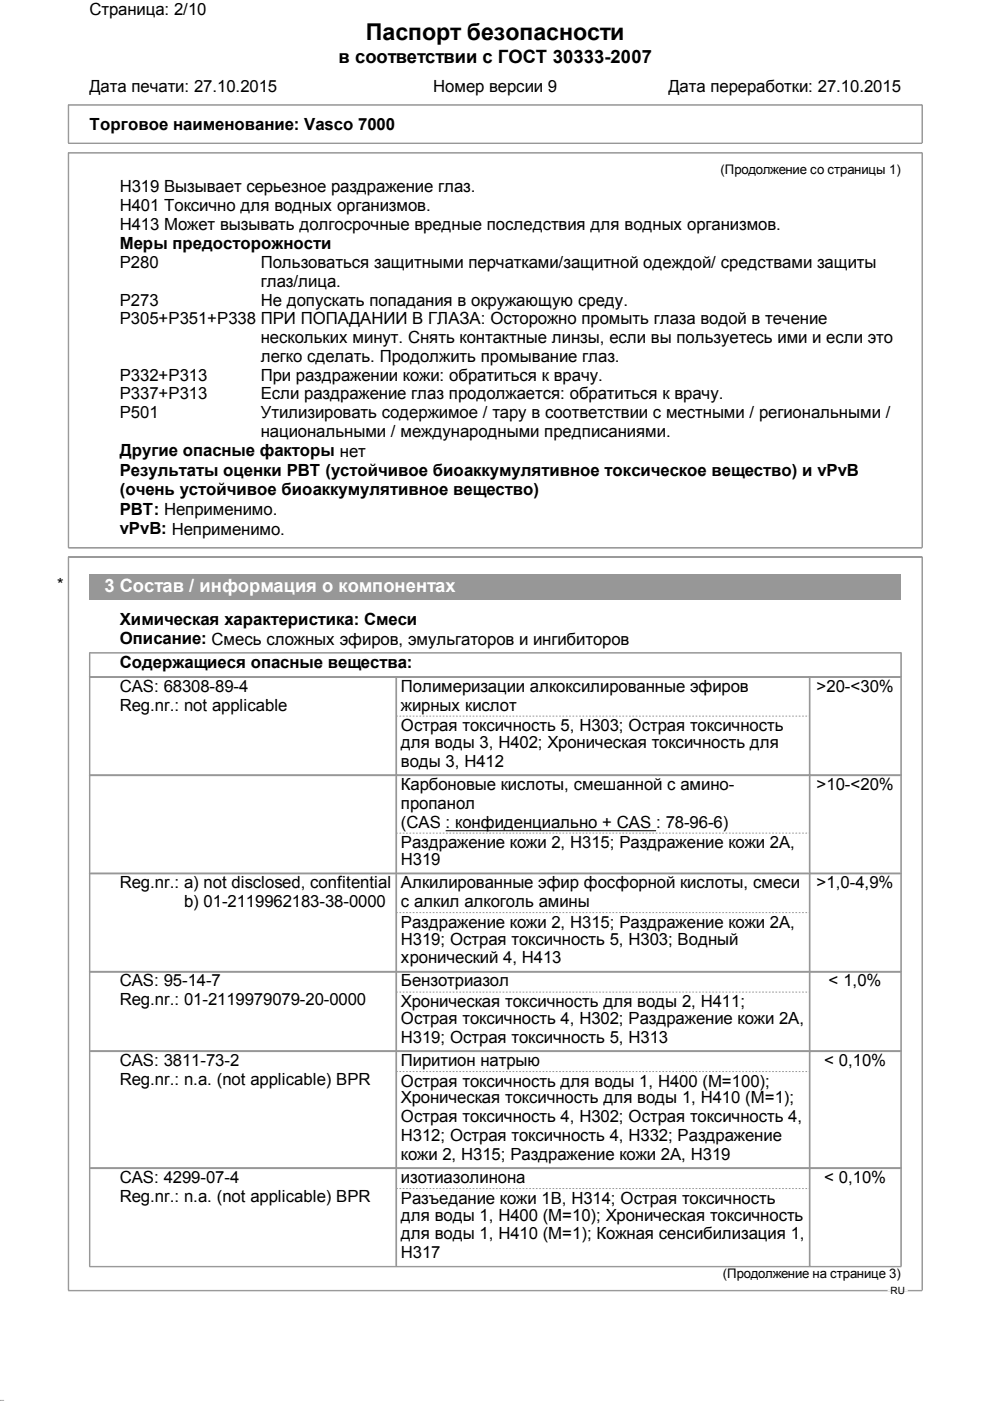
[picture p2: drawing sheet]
<svg xmlns="http://www.w3.org/2000/svg" width="210mm" height="297mm" viewBox="0 0 210 297" stroke-linecap="round" stroke-linejoin="round" font-family="sans-serif">
<defs><g id="words">
<text font-size="4.9" x="77.6" y="8.5">Паспорт безопасности</text>
<text font-size="3.9" x="71.8" y="13.3">в соответствии с ГОСТ 30333-2007</text>
<text font-size="3.9" fill="#fff" x="22.2" y="125.5">3 Состав / информация о компонентах</text>
<g font-size="3.6">
<text x="19" y="3.2">Страница: 2/10</text>
<text x="19" y="19.5">Дата печати: 27.10.2015</text>
<text x="91.9" y="19.5">Номер версии 9</text>
<text x="141.7" y="19.5">Дата переработки: 27.10.2015</text>
<text x="19" y="27.5">Торговое наименование: Vasco 7000</text>
<text x="25.4" y="40.8">H319 Вызывает серьезное раздражение глаз.</text>
<text x="25.4" y="44.7">H401 Токсично для водных организмов.</text>
<text x="25.4" y="48.7">H413 Может вызывать долгосрочные вредные последствия для водных организмов.</text>
<text x="25.4" y="52.8">Меры предосторожности</text>
<text x="25.4" y="56.8">P280</text>
<text x="55.3" y="56.8">Пользоваться защитными перчатками/защитной одеждой/ средствами защиты</text>
<text x="25.4" y="64.8">P273</text>
<text x="55.3" y="60.8">глаз/лица.</text>
<text x="55.3" y="64.8">Не допускать попадания в окружающую среду.</text>
<text x="25.4" y="68.8">P305+P351+P338 ПРИ ПОПАДАНИИ В ГЛАЗА: Осторожно промыть глаза водой в течение</text>
<text x="55.3" y="72.8">нескольких минут. Снять контактные линзы, если вы пользуетесь ими и если это</text>
<text x="55.3" y="76.7">легко сделать. Продолжить промывание глаз.</text>
<text x="25.4" y="80.7">P332+P313</text>
<text x="55.3" y="80.7">При раздражении кожи: обратиться к врачу.</text>
<text x="25.4" y="84.7">P337+P313</text>
<text x="25.4" y="88.7">P501</text>
<text x="55.3" y="84.7">Если раздражение глаз продолжается: обратиться к врачу.</text>
<text x="55.3" y="88.7">Утилизировать содержимое / тару в соответствии с местными / региональными /</text>
<text x="55.3" y="92.7">национальными / международными предписаниями.</text>
<text x="25.4" y="96.7">Другие опасные факторы нет</text>
<text x="25.4" y="100.9">Результаты оценки PBT (устойчивое биоаккумулятивное токсическое вещество) и vPvB</text>
<text x="25.4" y="105">(очень устойчивое биоаккумулятивное вещество)</text>
<text x="25.4" y="109.2">PBT: Неприменимо.</text>
<text x="25.4" y="113.3">vPvB: Неприменимо.</text>
<text x="12.1" y="125.1">*</text>
<text x="25.4" y="132.4">Химическая характеристика: Смеси</text>
<text x="25.4" y="136.6">Описание: Смесь сложных эфиров, эмульгаторов и ингибиторов</text>
<text x="25.4" y="141.7">Содержащиеся опасные вещества:</text>
<text x="25.4" y="146.7">CAS: 68308-89-4</text>
<text x="85" y="146.7">Полимеризации алкоксилированные эфиров</text>
<text x="173.1" y="146.7">&gt;20-&lt;30%</text>
<text x="25.4" y="150.7">Reg.nr.: not applicable</text>
<text x="85" y="150.7">жирных кислот</text>
<text x="85" y="155.1">Острая токсичность 5, H303; Острая токсичность</text>
<text x="85" y="158.6">для воды 3, H402; Хроническая токсичность для</text>
<text x="85" y="162.6">воды 3, H412</text>
<text x="85" y="167.5">Карбоновые кислоты, смешанной с амино-</text>
<text x="173.1" y="167.5">&gt;10-&lt;20%</text>
<text x="85" y="171.5">пропанол</text>
<text x="85" y="175.5">(CAS : конфиденциально + CAS : 78-96-6)</text>
<text x="85" y="179.9">Раздражение кожи 2, H315; Раздражение кожи 2A,</text>
<text x="85" y="183.4">H319</text>
<text x="25.4" y="188.3">Reg.nr.: a) not disclosed, confitential</text>
<text x="85" y="188.3">Алкилированные эфир фосфорной кислоты, смеси</text>
<text x="173.1" y="188.3">&gt;1,0-4,9%</text>
<text x="39" y="192.3">b) 01-2119962183-38-0000</text>
<text x="85" y="192.3">с алкил алкоголь амины</text>
<text x="85" y="196.7">Раздражение кожи 2, H315; Раздражение кожи 2A,</text>
<text x="85" y="200.3">H319; Острая токсичность 5, H303; Водный</text>
<text x="25.4" y="209.2">CAS: 95-14-7</text>
<text x="85" y="204.2">хронический 4, H413</text>
<text x="85" y="209.2">Бензотриазол</text>
<text x="175.7" y="209.2">&lt; 1,0%</text>
<text x="25.4" y="213.1">Reg.nr.: 01-2119979079-20-0000</text>
<text x="85" y="213.6">Хроническая токсичность для воды 2, H411;</text>
<text x="85" y="217.1">Острая токсичность 4, H302; Раздражение кожи 2A,</text>
<text x="85" y="221.1">H319; Острая токсичность 5, H313</text>
<text x="25.4" y="226">CAS: 3811-73-2</text>
<text x="85" y="226">Пиритион натрыю</text>
<text x="174.8" y="226">&lt; 0,10%</text>
<text x="25.4" y="230">Reg.nr.: n.a. (not applicable) BPR</text>
<text x="85" y="230.4">Острая токсичность для воды 1, H400 (M=100);</text>
<text x="85" y="234">Хроническая токсичность для воды 1, H410 (M=1);</text>
<text x="85" y="237.9">Острая токсичность 4, H302; Острая токсичность 4,</text>
<text x="85" y="241.9">H312; Острая токсичность 4, H332; Раздражение</text>
<text x="85" y="245.9">кожи 2, H315; Раздражение кожи 2A, H319</text>
<text x="25.4" y="250.8">CAS: 4299-07-4</text>
<text x="85" y="250.8">изотиазолинона</text>
<text x="174.8" y="250.8">&lt; 0,10%</text>
<text x="25.4" y="254.8">Reg.nr.: n.a. (not applicable) BPR</text>
<text x="85" y="255.2">Разъедание кожи 1В, H314; Острая токсичность</text>
<text x="85" y="258.8">для воды 1, H400 (M=10); Хроническая токсичность</text>
<text x="85" y="262.7">для воды 1, H410 (M=1); Кожная сенсибилизация 1,</text>
<text x="85" y="266.7">H317</text>
</g>
<g font-size="2.8">
<text x="152.7" y="36.9">(Продолжение со страницы 1)</text>
<text x="153.2" y="271">(Продолжение на странице 3)</text>
</g>
<text font-size="2.1" x="188.8" y="274.4">RU</text>
<text font-size=".3" x="0" y="297">41.2.9</text>
</g></defs>
<path d="M14.5 22.2h181v8.1h-181zM14.5 22.3h181M14.5 30.4h181M14.5 32.4h181v83.7h-181zM14.5 32.5h181M14.6 22.2v8.1M14.6 32.4v83.7M195.6 22.2v8.1M195.6 32.4v83.7M14.5 116.2h181M14.5 118.1h181" fill="none" stroke="#8f999f" stroke-width=".21"/>
<path d="M19 121.7h171.9v5.3h-171.9z" fill="#8f999f"/>
<g fill="none" stroke="#8f999f" stroke-width=".21">
<path d="M14.5 118.1h181v155.5h-181zM14.5 118.1h181M14.6 118.1v155.5M195.6 118.1v155.5M19 138.4h172.1v130.1h-172.1zM19 138.5h172.1M19 138.4v130.1M191 138.4v130.1M19 143.5h172.1M19 143.6h172.1M84 143.5v125M84.1 143.5v125"/>
<path d="M171.6 143.5v125M171.7 143.5v125M19 164.4h172.1M19 164.5h172.1M19 164.3h172.1M19 185.2h172.1M19 185.3h172.1M19 185.1h172.1M19 206h172.1M19 206.1h172.1M19 205.9h172.1M19 222.9h172.1"/>
<path d="M19 223h172.1M19 222.8h172.1M19 247.7h172.1M19 247.8h172.1M19 247.6h172.1M14.5 273.7h181M19 268.6h172.1"/>
</g>
<path d="M84 151.8h87.7M84 176.6h87.7M84 193.5h87.7M84 210.3h87.7M84 227.2h87.7M84 252h87.7" fill="none" stroke="#8f999f" stroke-width=".21" stroke-dasharray=".4 .4 .4 .4 .4 .4 .4 .4" stroke-linecap="butt"/>
<path d="M94.5 176.1h44.6" fill="none" stroke="#000" stroke-width=".21"/>
<path d="M188.2 273.6h4.2M188.2 273.7h4.2" fill="none" stroke="#fff" stroke-width=".21"/>
<use href="#words"/>
</svg>
